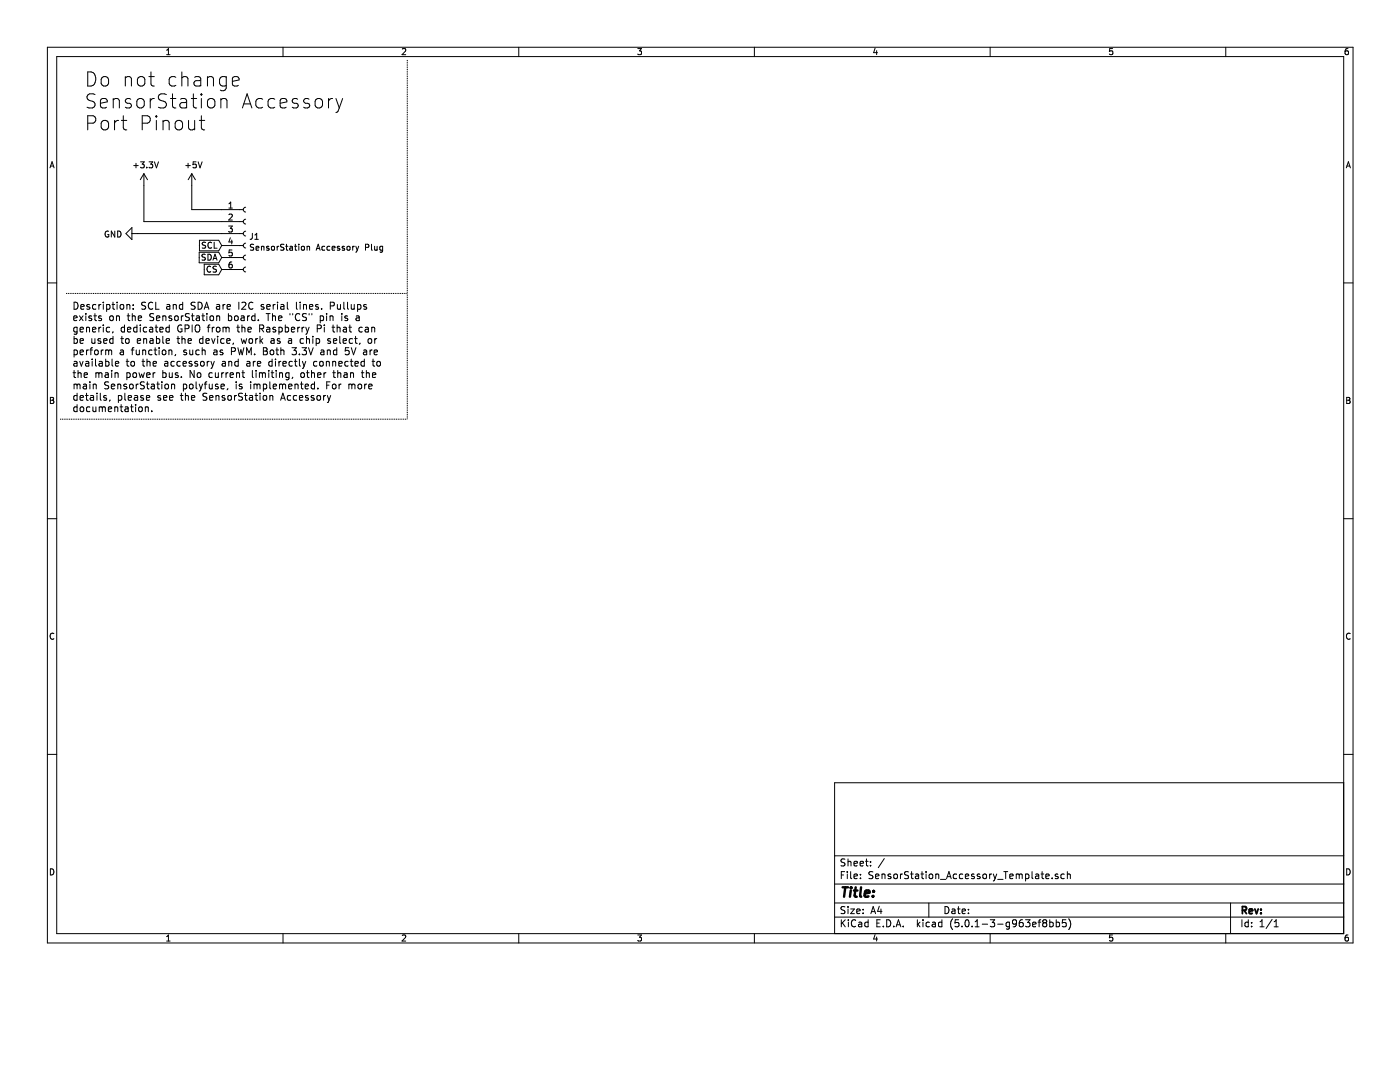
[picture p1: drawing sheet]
<svg xmlns="http://www.w3.org/2000/svg" width="279mm" height="216mm" viewBox="0 0 279 216" stroke-linecap="round" stroke-linejoin="round" font-family="sans-serif">
<g fill="none" stroke="#000" stroke-width=".2">
<path d="M9.5 9.4h260.5v178.8h-260.5zM11.3 11.3h256.9v175h-256.9zM17.5 14.4a1.48 1.48 0 0 1 1.5 .7 1.48 1.48 0 0 1-.2 1.7l-.6 .4h-.7zM19 18.9l-1.1-.2a.68 .68 0 0 0-.5 .7 .68 .68 0 0 0 .5 .7 1 1 0 0 1 1.1 .6 .69 .69 0 0 1-.6 .8l-1-.1M20.3 15.5a.77 .77 0 0 1 .8-.2 .77 .77 0 0 1 .6 .5v.8a.77 .77 0 0 1-.8 .6 .77 .77 0 0 1-.7-.6v-.8zM22.6 19.9a.71 .71 0 0 1 1.2 .2v1.4M22.6 19.7v1.8M25 15.5a.71 .71 0 0 1 1.2 .2v1.5M25 15.3v1.9M26.1 19.8l-.7-.1-.4 .4 .2 .4 .9 .2 .1 .3-.1 .4-.3 .1-.8-.1M27.4 19.9a.78 .78 0 0 1 1.4 .3v.8a.77 .77 0 0 1-.8 .6 .77 .77 0 0 1-.7-.6zM27.6 15.5a.76 .76 0 0 1 .7-.2 .76 .76 0 0 1 .6 .5v.8a.76 .76 0 0 1-.7 .6 .76 .76 0 0 1-.8-.6v-.8z"/>
<path d="M29.7 15.3h1.1M30 19.7v1.8M30.1 14.4v2.4l.1 .2 .6 .2M30.8 19.7a.73 .73 0 0 0-.8 .5M33.2 18.9l-1.1-.2a.68 .68 0 0 0-.5 .7 .68 .68 0 0 0 .5 .7 1 1 0 0 1 1.1 .6 .74 .74 0 0 1-.5 .8l-1.1-.1M33.3 10l.3-.3v1.2M33.3 10.9h.6M34 19.7h1.1M34.4 18.7v2.4l.1 .3 .6 .1M35.1 15.4a.9 .9 0 0 0-1.2 .1l-.1 .3 .1 1.1a.9 .9 0 0 0 1.2 .1M36 19.8l.3-.1 .8 .1 .1 .3v1.4M36.3 15.5a.71 .71 0 0 1 1.2 .2v1.5"/>
<path d="M36.3 14.4v2.8M38.2 19.7h1.1M38.6 18.7v2.4l.1 .3 .6 .1M38.8 15.4l.3-.1 .8 .1 .2 .3v1.5M40.1 16l-1 .1a.55 .55 0 0 0-.4 .5 .55 .55 0 0 0 .4 .6l1-.2M40.2 18.7v.3M40.2 19.7v1.8M40.2 18.7l-.1 .2 .1 .1M40.2 18.7l.1 .2-.1 .1M41.4 15.5a.69 .69 0 0 1 1.2 .2v1.5M41.4 15.3v1.9M41.5 19.9a.78 .78 0 0 1 1.4 .3v.8a.77 .77 0 0 1-.8 .6 .77 .77 0 0 1-.7-.6z"/>
<path d="M44.1 19.9a.71 .71 0 0 1 1.2 .2v1.4M44.1 19.7v1.8M45.2 15.4l-.9-.1-.5 .5v.8l.3 .4 .2 .2 .9-.2M45.2 15.3v2.3a.75 .75 0 0 1-1.2 .4M46.4 16.2l1.3-.2-.1-.6-.8-.1-.3 .1-.1 .3 .1 1.3 .3 .2 .8-.2M52.4 19.8a.9 .9 0 0 0-1.2 .1l-.1 .3v.8l.1 .3a.9 .9 0 0 0 1.2 .1M54.8 19.8a.9 .9 0 0 0-1.2 .1l-.1 .3 .1 1.1a.9 .9 0 0 0 1.2 .1M56.5 9.4v1.9M59.4 19.8l-.7-.1-.3 .1-.1 .3 .1 .4 1 .2 .1 .3-.1 .4-.3 .1-.8-.1M61.7 19.8l-.7-.1-.4 .4 .1 .4 1 .2 .1 .3-.1 .4-.3 .1-.8-.1M63 19.9a.78 .78 0 0 1 1.4 .3v.8a.77 .77 0 0 1-.8 .6 .77 .77 0 0 1-.7-.6zM65.6 19.7v1.8"/>
<path d="M66.4 19.7a.73 .73 0 0 0-.8 .5M67 19.7l.7 1.8M68.4 19.7l-.7 1.8M80.3 9.8l.5-.1 .2 .3-.8 .9h.8M103.5 9.4v1.9M127.3 9.7h.7l-.4 .4 .4 .2v.5l-.2 .1-.5-.1M150.6 9.4v1.9M174.6 9.6l-.2 .9h.7M175 10.1v.8M197.6 9.4v1.9M222 9.7h-.5l-.1 .6 .6-.1v.6l-.1 .1-.5-.1M244.6 9.4v1.9"/>
<path d="M269 9.7h-.3l-.2 .3-.1 .7 .3 .2 .4-.1-.1-.6-.3-.1-.3 .3M10 33.5l.4-1.2 .4 1.2M10.1 33.1h.6M17.5 24.6h1.1a.77 .77 0 0 0 .5-.8 .77 .77 0 0 0-.5-.7h-1.1v2.8M20 20.6l1.4-.3-.1-.5-.9-.1-.4 .4v1l.2 .3 .2 .1 .9-.1M20.3 24.3a.77 .77 0 0 1 .8-.3 .77 .77 0 0 1 .6 .6v.8a.77 .77 0 0 1-.8 .5 .77 .77 0 0 1-.7-.5v-.8zM22.9 24v1.9M23.7 24a.77 .77 0 0 0-.8 .6M24.2 24h1.1M24.6 23.1v2.4l.1 .3 .6 .1M26.7 33h.9M27.1 32.6v.9"/>
<path d="M28 32.3h.8l-.4 .4 .3 .2 .1 .4-.3 .2-.5-.1M28.4 24.6h1.1a.77 .77 0 0 0 .5-.8 .77 .77 0 0 0-.5-.7h-1.1v2.8M28.7 34.7v9.5h19.8M28.7 34.7l-.7 1.2M28.7 34.7l.7 1.2M29.3 33.4v.1M29.7 32.3h.8l-.4 .4 .3 .2v.5l-.1 .1-.6-.1M30.8 32.3l.4 1.2 .4-1.2M31.2 23.1l-.1 .1 .1 .2M31.2 23.1v.3M31.2 24v1.9M31.2 23.1l.1 .1-.1 .2"/>
<path d="M32.5 24.3a.71 .71 0 0 1 1.3 .1v1.5M32.5 24v1.9M35.1 24.3a.77 .77 0 0 1 .8-.3 .77 .77 0 0 1 .5 .6v.8a.77 .77 0 0 1-.7 .5 .77 .77 0 0 1-.7-.5v-.8zM37.1 33h.9M37.2 20.3l-.9 .2a.55 .55 0 0 0-.4 .5 .55 .55 0 0 0 .4 .5l.9-.1M37.5 32.6v.9M37.6 24v1.5l.2 .3a.77 .77 0 0 0 1-.1M38.3 34.7v7.1h10.2M38.3 34.7l-.7 1.2M38.3 34.7l.7 1.2M38.8 24v1.9M39.1 32.3h-.5l-.1 .6 .2-.2 .4 .1v.6l-.1 .1-.5-.1"/>
<path d="M39.5 32.3l.4 1.2 .4-1.2M39.8 24h1.1M40.2 23.1v2.4l.1 .3 .6 .1M48.4 21.5l.9-2.8 1 2.8M48.6 20.7h1.4M55.9 20.6l1.3-.3-.1-.5-.8-.1-.3 .1-.1 .3 .1 1.3 .3 .1 .8-.1M67.7 21.5l-.3 .7-.4 .3M268.7 33.5l.4-1.2 .4 1.2M268.8 33.1h.6M9.5 56.5h1.8M21.6 46.2a.55 .55 0 0 0-.6 .5 .55 .55 0 0 0 .6 .6l.1-.5h-.2M22.9 46.1v1.2l-.7-1.2v1.2"/>
<path d="M23.5 46.1a.6 .6 0 0 1 .7 .6 .6 .6 0 0 1-.7 .6zM26.3 46.6h22.2M26.3 45.4v2.4l-1.2-1.2zM39.8 50.3h3.9l.5 1.1-.5 1h-3.9zM39.8 47.9h3.9l.5 1.1-.5 1h-3.9zM40.8 52.7h2.9l.5 1.1-.5 1h-2.9zM41 50.8l-.5-.1-.1 .1v.4l.5 .3 .1 .2-.2 .2h-.5M41 48.4l-.4-.1-.2 .1v.4l.5 .2 .1 .3-.2 .2h-.4M41.5 50.7a.6 .6 0 0 1 .7 .6 .6 .6 0 0 1-.7 .6zM42 53.2a.53 .53 0 0 0-.7 .5 .53 .53 0 0 0 .7 .5M42.2 48.4a.53 .53 0 0 0-.7 .1 .53 .53 0 0 0 0 .7l.4 .3 .3-.1M42.5 51.9l.4-1.2 .4 1.2"/>
<path d="M42.6 51.6h.6M42.7 48.3v1.2h.6M43.2 53.2l-.5-.1-.2 .2 .1 .3 .5 .2v.4l-.6 .1M44.2 53.8h4.3M44.2 51.4h4.3M44.2 49h4.3M45.6 45.1h.8l-.4 .5 .3 .1 .1 .4-.3 .2-.5-.1M45.7 41.5h.7M45.7 40.7l.3-.4v1.2M45.7 42.8l.4-.1 .3 .3-.8 .9h.8M46 47.4l-.3 .9h.7M46.3 52.3h-.3a.74 .74 0 0 0-.1 1.2l.4-.1 .1-.4-.3-.3h-.2l-.2 .3"/>
<path d="M46.3 47.9v.8M46.3 49.9h-.5l-.1 .6 .4-.2 .3 .3v.3l-.3 .2-.4-.1M49 53.3a.48 .48 0 0 0-.5 .5 .48 .48 0 0 0 .5 .5M49 50.9a.48 .48 0 0 0-.5 .5 .48 .48 0 0 0 .5 .5M49 48.5a.48 .48 0 0 0-.5 .5 .48 .48 0 0 0 .5 .5M49 46.1a.48 .48 0 0 0-.5 .5 .48 .48 0 0 0 .5 .5M49 43.7a.48 .48 0 0 0-.5 .5 .48 .48 0 0 0 .5 .5M49 41.4a.48 .48 0 0 0-.5 .4 .48 .48 0 0 0 .5 .5M50.4 46.6v.8l-.2 .3-.3 .1M50.6 48.8l-.4-.1-.2 .2v.3l.5 .2 .1 .3-.2 .2h-.4M50.9 47.8h.7M50.9 46.9l.3-.3v1.2"/>
<path d="M51.1 49.5l.6-.1-.1-.2-.3-.1-.2 .2 .1 .6h.4M52.2 49.3l.4-.1 .1 .7M52.2 49.1v.8M53.7 49.2l-.3-.1-.2 .2 .1 .2 .4 .1v.3h-.5M54.2 49.3l.5-.1v.7l-.5-.1zM55.3 49.1v.8M55.6 49.1l-.3 .3M56.7 48.8l-.5-.1-.1 .2v.4l.5 .1 .1 .3-.3 .2h-.4M57 49.1h.5M57.2 48.7v1.1l.3 .1M57.9 49.2h.4l.1 .7M58.4 49.4l-.6 .2 .1 .3h.5"/>
<path d="M58.8 49.1h.4M58.9 48.7v1.1l.3 .1M59.6 48.7v.2M59.6 49.1v.8M60.2 49.3l.5-.1v.7l-.5-.1zM61.3 49.3l.4-.1 .1 .7M61.3 49.1v.8M63.1 49.9l.4-1.2 .4 1.2M63.2 49.6h.6M64.8 49.2l-.3-.1-.3 .3 .1 .5h.5M65.8 49.2l-.3-.1-.2 .3 .1 .5h.4M66.3 49.5l.6-.1-.1-.2-.4-.1-.1 .2v.6h.5"/>
<path d="M67.8 49.2l-.3-.1-.2 .2 .1 .2 .4 .1v.3h-.5M68.7 49.2l-.2-.1-.2 .2v.2l.4 .1v.3h-.4M69.3 49.3l.2-.2 .3 .2-.1 .6-.4-.1zM70.4 49.1v.8M70.7 49.1l-.3 .3M71 49.1l.3 .8M71.3 49.9l-.3 .4M71.6 49.1l-.3 .8M72.9 49.4l.6-.1 .1-.4-.7-.2v1.2M74.1 48.7v1.1l.2 .1M74.8 49.1v.8l.5-.1M75.3 49.1v.8"/>
<path d="M76.4 49.1v1l-.3 .2h-.3M76.4 49.2l-.4-.1-.2 .3 .1 .5h.5M268.2 56.5h1.8M10.1 79.9h.4M10.1 79.3h.4l.2 .2-.2 .4 .2 .2-.2 .4h-.4zM14.6 74.4h.5M14.7 63.5l.7-.1-.1-.3-.4-.1-.2 .2 .1 .7h.5M14.8 60.3a.71 .71 0 0 1 .8 .7 .71 .71 0 0 1-.8 .7zM14.8 67.1v1.4M14.8 69.8v1.4M14.8 73.9v1.2l.3 .2M14.8 76.6v1"/>
<path d="M14.8 72.2h.5l.1 .9M14.8 67.6h.4l.3 .3-.2 .5h-.5M14.8 69.9l.4-.1 .3 .3-.2 .6h-.5M14.8 76.8v-.1a.34 .34 0 0 1 .6 .2M15.4 72.4l-.5 .1-.2 .2 .2 .4 .5-.1M15.4 65.4l-.4-.1-.3 .3 .1 .6h.6M15.4 79l-.4-.1-.3 .3 .1 .6h.6M15.4 65.3v1.1l-.3 .3h-.3M15.4 76.9v.7M15.4 78.5v1.4M15.4 76.9l.2-.3 .3 .1 .1 .9M15.6 73.9v1.4"/>
<path d="M15.6 74.5v-.1a.34 .34 0 0 1 .6 .2v.7M15.9 63l.7 1M15.9 72.1l.3 1 .4-1M16 70.3l.6-.1v-.3l-.4-.1-.2 .2 .1 .7h.5M16 79.4l.6-.2v-.2l-.4-.1-.2 .2 .1 .7h.5M16 65.8l.6-.2v-.2l-.4-.1-.2 .2 .1 .7h.5M16 68l.6-.1v-.3h-.4l-.2 .2 .1 .6h.5M16.1 61.2l.7-.1-.1-.3h-.4l-.2 .2 .1 .6h.5M16.6 63l-.7 1M16.6 76.7h.6l.1 .9M16.8 74.9l.7-.2-.1-.3h-.4l-.2 .2 .1 .7h.5M17.1 78.9h.5"/>
<path d="M17.1 62.6v.1M17.1 63v1M17.1 72.2h.6v.9M17.3 65.4a.34 .34 0 0 1 .6 .1v.8M17.3 65.3v1M17.3 69.8v1M17.3 78.5v1.2l.3 .2M17.3 77l-.5 .1-.2 .2 .2 .3 .5-.1M17.7 69.8l-.3 .1-.1 .2M17.7 72.4l-.4 .1-.2 .2 .2 .4 .4-.1M17.9 60.8a.34 .34 0 0 0-.6 .2l.1 .2 .5 .2-.2 .3-.4-.1M17.9 76.2v.1"/>
<path d="M17.9 76.6v1M17.9 69.8h.6M18.1 79h.5l.1 .9M18.3 63.1a.34 .34 0 0 0-.6 .1l.1 .2 .5 .3-.2 .3-.4-.1M18.3 67.6v.7a.35 .35 0 0 0 .3 .2 .35 .35 0 0 0 .3-.1M18.4 71.7v.1M18.4 72.1v1M18.5 65.8l.6-.2v-.2l-.4-.1-.2 .2v.7h.6M18.5 69.4l-.4 .2v1.2M18.6 76.8l.2-.2 .3 .1 .1 .9M18.6 76.6v1M18.7 79.2l-.5 .1-.2 .2 .2 .4 .5-.1"/>
<path d="M18.7 63h.6M18.9 62.6v1.2l.4 .2M18.9 67.6v.9M18.9 70l.2-.2 .4 .2 .1 .5-.3 .3h-.2l-.2-.3zM19.1 71.7v1.1l.2 .3M19.1 60.8h-.4l-.2 .2 .1 .6h.5M19.1 74.4v.9M19.1 74.5l.4-.1 .2 .2M19.3 78.5v.1M19.3 78.9v1M19.7 60.8v.9M19.7 65.3v1"/>
<path d="M19.7 74.6v.7M19.7 74.6a.33 .33 0 0 1 .3-.2 .33 .33 0 0 1 .4 .2v.7M19.8 72.2h.6v.9M20 78.5v1.2l.2 .2M20.1 67.6h-.4l-.2 .2 .1 .2 .5 .1v.3h-.6M20.1 60.8l-.4 .2M20.1 65.3l-.4 .3M20.2 69.8v1M20.2 63.1l-.3-.1-.2 .2v.2l.5 .2v.3h-.5M20.4 72.4l-.5 .1-.2 .2 .2 .4 .5-.1M20.6 60.3v.1M20.6 60.8v.9"/>
<path d="M20.6 64.8v.2M20.6 65.3v1M20.6 69.8l-.4 .3M20.7 68l.7-.1-.1-.3h-.4l-.2 .2 .1 .6h.5M21 74.4h.5l.1 .9M21.1 70l.4-.2 .2 .2M21.1 69.8v1M21.1 71.7v1.4M21.1 72.2l.4-.1 .3 .3-.2 .6h-.5M21.2 79l-.3-.1-.2 .2 .1 .2 .4 .2v.3h-.5M21.3 60.8h.4l.3 .2-.2 .6h-.5M21.3 60.8v1.4"/>
<path d="M21.6 74.7l-.5 .1-.1 .2 .1 .3h.5M21.7 70v.8M21.7 76.3l-.6-.1-.1 .1v.4l.5 .3 .2 .3-.3 .3-.5-.1M21.7 70l.2-.2 .3 .1 .1 .9M21.9 65.4l-.4-.1-.3 .3 .2 .6h.5M22 63.2l.2-.2 .3 .1 .1 .2-.1 .6-.3 .1-.2-.2zM22 79.8l-.2 .3M22.2 77.1l.7-.1-.1-.3-.4-.1-.2 .3 .1 .6h.5M22.3 73.9v.1M22.3 74.4v.9M22.4 60.8h.5M22.4 71.7v1.1l.2 .3"/>
<path d="M22.6 67.6h-.4l-.3 .3 .1 .5h.6M22.6 60.3v1.2l.3 .2M22.6 66.2l-.2 .2M22.6 67.1v1.4M23 74.5v-.1a.34 .34 0 0 1 .6 .2v.7M23 74.4v.9M23 72.6l.7-.2-.1-.2-.4-.1-.2 .2 .1 .7h.5M23.2 63.2l.1-.1a.34 .34 0 0 1 .5 .1v.8M23.2 63v1M23.4 60.3v.1M23.4 60.8v.9M23.5 76.6v1"/>
<path d="M23.5 76.8l.2-.2 .3 .1 .1 .9M23.6 79l.4-.1 .3 .3-.1 .6h-.6M23.6 78.9v1.4M24 60.9l.2-.1 .5 .1-.1 .7-.4 .1-.2-.1zM24 69.9h.6l.1 .9M24.1 67.6h.6M24.3 67.1v1.2l.4 .2M24.7 70.2h-.5l-.2 .3 .2 .3 .5-.1M24.8 65.4l-.4-.1-.2 .3 .1 .6h.5M24.8 64.8v1.5M24.9 78.5v1.2l.2 .2M25.1 67.7l.2-.1 .4 .1v.7l-.4 .1-.2-.1z"/>
<path d="M25.2 72.1h.5M25.3 76.7a.34 .34 0 0 0-.6 .2l.1 .2 .5 .2-.2 .3-.4-.1M25.3 60.9l.2-.1h.3l.1 .9M25.3 60.8v.9M25.3 74.4v1.4M25.3 74.4h.4l.3 .3-.2 .6h-.5M25.4 63h.5M25.4 71.7v1.1l.3 .3M25.4 65.8l.7-.2v-.2l-.4-.1-.3 .2 .1 .7h.6M25.6 79.4l.7-.2-.1-.2-.4-.1-.2 .2 .1 .7h.5M25.6 62.6v1.2l.3 .2M25.9 76.8l.2-.2 .4 .2 .1 .5-.3 .3-.4-.1z"/>
<path d="M26.2 72.2l.2-.1 .3 .1 .2 .2-.2 .6-.3 .1-.2-.2zM26.2 69.8h.5M26.4 63.2v-.1a.34 .34 0 0 1 .6 .1v.8M26.4 62.6v1.4M26.6 61.6v.1M26.6 60.8v.2M26.6 74.5l.2-.1h.3l.2 .3-.2 .6h-.3l-.2-.1zM26.7 69.4l-.3 .2v1.2M26.9 79h.5l.1 .9M27.2 69.8v.8a.35 .35 0 0 0 .3 .2 .35 .35 0 0 0 .3-.2M27.2 76.6v1M27.3 65.4l-.4-.1-.2 .3 .1 .6h.5"/>
<path d="M27.3 64.8v1.5M27.4 68l.7-.1-.1-.3h-.4l-.2 .2 .1 .6h.5M27.5 79.2l-.5 .1-.2 .2 .2 .4 .5-.1M27.6 63.5l.7-.1-.1-.3-.4-.1-.2 .2 .1 .7h.5M27.6 76.6l-.4 .3M27.7 74.4l.3 .9 .3-.6 .2 .6 .3-.9M27.8 69.8v1M28 64.8v.2M28 65.3v1M28.3 72.1h.6M28.5 70l.2-.2 .3 .1 .1 .9M28.5 69.8v1"/>
<path d="M28.5 71.7v1.1l.4 .3M28.6 79l-.3-.1-.2 .2v.2l.5 .2v.3h-.5M28.7 67.7l.2-.1h.3l.1 .9M28.7 67.6v.9M28.8 76.3l-.5-.1-.2 .1v.4l.6 .3 .1 .3-.3 .3-.5-.1M29.1 60.4l-.6-.1-.2 .1v.4l.6 .3 .2 .3-.3 .3-.5-.1M29.2 79.4l.7-.2-.1-.2-.4-.1-.2 .2 .1 .7h.5M29.2 76.6h.5M29.3 74.9l.7-.2-.1-.3h-.4l-.2 .2v.7h.6M29.3 65.4l-.4-.1-.3 .3 .1 .6h.6M29.3 72.2h.1a.34 .34 0 0 1 .6 .1v.8M29.3 71.7v1.4"/>
<path d="M29.4 76.2v1.2l.3 .2M29.9 65.4h.5l.1 .9M30 67.6h.5l.1 .9M30.2 76.7h.5l.1 .9M30.3 69.9l-.3-.1-.3 .3 .1 .6h.5M30.5 60.4a.65 .65 0 0 0-.9 .6 .65 .65 0 0 0 .8 .6h.1M30.5 65.6l-.5 .1-.2 .2 .2 .4 .5-.1M30.6 67.9l-.5 .1-.2 .2 .2 .3 .5-.1M30.6 72.6l.6-.2v-.2l-.5-.1-.1 .2v.7h.6M30.6 74.4v.9M30.7 62.6h-.6l-.2 .2 .1 .4 .6 .2v.4l-.2 .2-.5-.1M30.7 69.8h.6"/>
<path d="M30.8 77l-.5 .1-.2 .2 .2 .3 .5-.1M31 74.4h-.3l-.1 .3M31 65.3h.5M31 69.4v1.2l.3 .2M31.1 60.3v1.4h.7M31.2 64.8v1.2l.3 .3M31.2 63.5l.7-.1-.1-.3-.4-.1-.2 .2 .1 .7h.5M31.2 67.1v1.4M31.2 67.6h.4l.3 .3-.1 .5h-.6M31.3 76.6h.5M31.5 76.2v1.2l.3 .2M31.8 69.4v.1"/>
<path d="M31.8 69.8v1M31.9 65.8l.7-.2-.1-.2-.4-.1-.2 .2 .1 .7h.5M32 79a.34 .34 0 0 0-.5 .1l.1 .2 .5 .3-.2 .3-.4-.1M32.3 76.2v.1M32.3 76.6v1M32.4 70l.2-.2 .4 .2 .1 .5-.1 .2-.4 .1-.2-.2zM32.5 63.2l.1-.1a.34 .34 0 0 1 .5 .1v.8M32.5 63v1M32.5 67.1v1.2l.2 .2M32.5 73.9v1.4M32.5 74.4h.4l.3 .3-.2 .6h-.5M32.6 79.4l.7-.2-.1-.2-.4-.1-.2 .2 .1 .7h.5"/>
<path d="M32.9 72.2h.5l.1 .9M33 76.8l.2-.2 .4 .2v.5l-.2 .3-.4-.1zM33.2 68l.6-.1v-.3h-.4l-.2 .2v.6h.6M33.3 60.8h.5l.1 .9M33.5 72.4l-.5 .1-.2 .2 .2 .4 .5-.1M33.7 70l.2-.2 .3 .1 .1 .9M33.7 69.8v1M33.8 65.4l-.4-.1-.3 .3 .1 .6h.6M33.8 64.8v1.5M33.8 74.4v.9h.4l.2-.1M33.8 79.4l.7-.2v-.2l-.5-.1-.2 .2 .1 .7h.6M33.9 61.1l-.5 .1-.2 .2 .2 .3 .5-.1"/>
<path d="M34.2 63.1l-.3-.1-.2 .2 .1 .2 .4 .2v.3h-.5M34.2 76.8l.1-.1a.34 .34 0 0 1 .6 .2v.7M34.2 76.6v1M34.4 74.4v.9M34.6 60.9v-.1a.34 .34 0 0 1 .6 .2v.7M34.6 60.8v.9M34.8 72.2l-.4-.1-.3 .3 .1 .6h.6M34.9 63.2l.2-.2 .4 .2v.7l-.4 .1-.2-.2zM35 70.7l-.1 .3M35.3 67.6h.6M35.5 74.4a.34 .34 0 0 0-.5 .2v.2l.6 .2-.2 .3h-.4M35.5 67.1v1.2l.4 .2"/>
<path d="M36 72.2l-.4-.1-.3 .3 .2 .6h.5M36 78.9h.5M36.2 63v1M36.2 75.2v.1M36.2 78.5v1.2l.3 .2M36.3 64.9a.65 .65 0 0 0-.9 .6 .65 .65 0 0 0 .9 .7v-.6h-.2M36.3 67.1v1.4M36.3 67.7l.1-.1a.34 .34 0 0 1 .5 .2v.7M36.5 60.8h-.4l-.3 .2 .1 .6h.6M36.5 60.3v1.4M36.5 72.6l.7-.2-.1-.2-.4-.1-.2 .2 .1 .7h.5M36.6 76.7l.4-.1 .3 .3-.2 .6h-.5"/>
<path d="M36.6 63l-.3 .1-.1 .2M36.6 76.6v1.5M36.9 65.6l.7-.1 .1-.5-.8-.2v1.5M37 79.1l.1-.1a.34 .34 0 0 1 .5 .1v.8M37 78.5v1.4M37.2 69.9a.34 .34 0 0 0-.6 .1l.1 .2 .6 .3-.2 .3-.5-.1M37.5 68l.7-.1-.1-.3h-.4l-.2 .2 .1 .6h.5M37.8 62.6h-.5l-.2 .1v.4l.6 .3 .1 .3-.3 .3-.5-.1M37.9 76.8l.2-.2 .3 .1 .1 .2-.1 .6-.3 .1-.2-.1zM37.9 69.8v.9l.4 .1 .2-.2M38.2 79.4l.7-.2-.1-.2-.4-.1-.2 .2 .1 .7h.5M38.2 63h.6"/>
<path d="M38.3 72.2a.34 .34 0 0 0-.6 .1l.1 .2 .5 .3-.2 .3-.4-.1M38.3 64.8v1.5M38.4 62.6v1.2l.4 .2M38.5 69.8v1M38.8 73.9v1.4l-.9-1.4v1.4M38.9 60.4l-.5-.1-.2 .1v.4l.6 .3 .1 .3-.2 .3-.6-.1M39 65l.3-.2a.47 .47 0 0 1 .6 .5v.5a.47 .47 0 0 1-.3 .4 .47 .47 0 0 1-.5 0 1.13 1.13 0 0 1-.1-1.2zM39.1 76.2v1.2l.2 .2M39.2 63.1h.6v.9M39.4 72.2a.34 .34 0 0 0-.5 .1v.2l.6 .3-.2 .3-.4-.1M39.5 74.4h.3l.3 .3v.3l-.3 .3h-.3l-.2-.3zM39.5 60.3a.71 .71 0 0 1 .9 .7 .71 .71 0 0 1-.9 .7z"/>
<path d="M39.8 69.9l-.5-.1-.2 .3 .1 .6h.6M39.8 76.6l.3 1M39.8 63.4h-.5l-.2 .2 .2 .4 .5-.1M40.1 77.6l-.3 .5M40.2 72.2l.3-.1 .3 .3v.4l-.3 .3-.3-.1-.2-.2zM40.3 63h.5M40.4 70l.1-.2 .4 .1v.9M40.4 69.4v1.4M40.4 76.6l-.3 1M40.5 67.6h-.4l-.3 .3 .1 .5h.6M40.5 62.6v1.2l.3 .2M40.5 67.1v1.4"/>
<path d="M40.8 61.7l.4-1.4 .5 1.4M40.8 76.6h.5M40.9 61.3h.7M41.1 68l.7-.1-.1-.3h-.4l-.2 .2 .1 .6h.5M41.3 76.2l-.4 .2v1.2M41.3 78.5h-.5l-.3 .1v.4l.7 .2 .1 .4-.3 .3-.5-.1M41.3 62.6v.1M41.3 63v1M41.4 65.3h.5M41.4 72.1v1M41.8 76.6v.9l.4 .1 .2-.1M41.8 72.1l-.4 .3"/>
<path d="M41.8 79.4l.7-.2-.1-.2-.4-.1-.2 .2 .1 .7h.5M41.9 64.8l-.3 .2v1.3M42 63.2l.2-.2 .4 .2-.1 .7-.3 .1-.2-.2zM42.1 72.1l.3 1M42.2 67.6l.4 .9 .3-.9M42.4 65.3v1M42.4 76.6v1M42.4 74.4h-.4l-.3 .3 .1 .6h.6M42.4 73.1l-.3 .4M42.7 69.9h.5l.1 .9M42.8 65.3l-.4 .3M42.8 72.1l-.4 1"/>
<path d="M43 74.4v.9h.4l.2-.1M43.1 79.1l.2-.2 .4 .1v.9M43.1 78.9v1M43.2 60.8h.6v.9M43.2 63.2l.2-.2 .4 .1v.9M43.2 65.4l.5-.1 .2 .3v.4l-.2 .3-.5-.2zM43.2 63v1M43.3 70.2h-.5l-.2 .3 .2 .3 .5-.1M43.4 67.1v.1M43.4 67.6v.9M43.5 76.7l-.3-.1-.2 .3v.2l.5 .1v.3h-.5M43.6 74.4v.9"/>
<path d="M43.8 61.1l-.4 .1-.2 .2 .2 .3 .4-.1M44.1 77.1l.7-.1-.1-.3-.4-.1-.2 .3 .1 .6h.5M44.2 74.4v.9M44.4 72.2h.5l.1 .9M44.4 69.9l-.3-.1-.2 .2 .1 .2 .4 .2v.3h-.5M44.5 60.8v.9M44.5 65.3v1M44.5 65.4l.4-.1 .2 .2M44.7 74.4l-.5 .3M44.7 67.6h-.4l-.3 .3 .2 .5h.5M44.8 79l-.3-.1-.2 .2 .1 .2 .4 .2v.3h-.5M44.9 60.8l-.4 .2"/>
<path d="M45 72.4l-.5 .1-.2 .2 .2 .4 .5-.1M45.1 65.5a.33 .33 0 0 1 .3-.2 .33 .33 0 0 1 .3 .2v.8M45.1 65.5v.8M45.1 74.4v.9M45.3 68l.6-.1-.1-.3h-.3l-.2 .2v.6h.5M45.3 61.2l.7-.1-.1-.3h-.4l-.2 .2 .1 .6h.5M45.5 77.5l-.2 .3M45.5 79.1l.2-.2 .4 .2v.7l-.4 .1-.2-.2zM45.5 74.4l-.4 .3M45.6 63.1l.4-.1 .3 .3-.2 .6h-.5M45.6 62.6v1.4M45.7 72.2l.1-.1 .4 .1 .1 .9"/>
<path d="M45.7 72.1v1M45.9 74.9l.7-.2-.1-.3h-.4l-.2 .2 .1 .7h.5M46.2 70.1l.7-.1 .1-.2-.1-.3-.7-.1v1.4M46.6 68.4l-.1 .3M46.8 78.9v1M46.9 63.2l.2-.2 .4 .2v.5l-.1 .2-.3 .1-.2-.2zM47.1 76.2v.1M47.1 76.6v1M47.2 74.5l.1-.1a.34 .34 0 0 1 .5 .2v.7M47.2 78.9l-.3 .1-.1 .2M47.2 74.4v.9M47.3 65.3h.5"/>
<path d="M47.5 64.8v1.2l.3 .3M47.5 69.4l.3 1.4 .3-1 .2 1 .4-1.4M47.5 72.2l-.4-.1-.2 .3 .1 .6h.5M47.5 71.7v1.4M47.7 60.3v1.4M48.1 63.1h.6v.9M48.1 67.6l.3 .9 .3-.6 .3 .6 .2-.9M48.3 60.4l.5-.1 .3 .4-.9 1h.9M48.3 65.4a.34 .34 0 0 1 .6 .1v.8M48.3 64.8v1.5M48.3 76.7l-.4-.1-.2 .3 .1 .2 .5 .1v.3h-.6M48.3 74.4h.5"/>
<path d="M48.4 78.5h-.5l-.2 .1v.4l.6 .2 .1 .4-.3 .3-.5-.1M48.5 73.9v1.2l.3 .2M48.7 63.4h-.4l-.2 .2 .2 .4 .4-.1M48.8 78.9h.5M49 78.5v1.2l.3 .2M49.2 70.8v-1.4l.5 1 .4-1v1.4M49.3 72.2h.5l.1 .9M49.4 63v1M49.5 65.8l.6-.2v-.2l-.4-.1-.2 .2 .1 .7h.5M49.7 67.7l.3-.1 .4 .1-.1 .7-.3 .1-.3-.1zM49.8 63l-.4 .3M49.8 79h.6v.9"/>
<path d="M49.9 72.4l-.5 .1-.2 .2 .2 .4 .5-.1M50 76.2v.1M50 76.6v1M50.4 73.9v1.2l.2 .2M50.4 79.2l-.4 .1-.3 .2 .3 .4 .4-.1M50.5 60.4a.57 .57 0 0 0-.7 0 .57 .57 0 0 0-.2 .7l.3 .5 .3 .1 .3-.1M50.6 72.1v1M50.7 76.8l.4-.2 .2 .3M50.7 76.6v1M50.8 70.6v.2M50.9 63.1l-.4-.1-.3 .3 .2 .6h.5M50.9 62.6v1.4"/>
<path d="M50.9 78.9h.5M51 72.1l-.4 .3M51 67.6v.9M51.1 73.9v.1M51.1 74.4v.9M51.1 78.5v1.2l.3 .2M51.3 76.9l.2-.3 .3 .1 .1 .9M51.3 76.9v.7M51.4 72.6l.6-.2v-.2l-.4-.1-.2 .2v.7h.6M51.4 67.6h-.2l-.2 .3M51.6 63.8v.2M51.8 74.5v-.1a.34 .34 0 0 1 .6 .2"/>
<path d="M51.8 74.4v.9M51.8 65.6l.7-.1 .1-.2v-.3l-.8-.2v1.5M51.9 67.1v1.4M51.9 78.5v.1M51.9 78.9v1M52 68l.4 .5M52.2 65.6l.4 .7M52.4 74.6l.2-.2h.3l.1 .9M52.4 74.6v.7M52.4 67.6l-.5 .5M52.6 79.1l.2-.2 .4 .2-.1 .7-.3 .1-.2-.2zM52.6 76.7l.4-.1 .2 .3-.1 .6h-.5"/>
<path d="M52.6 69.4h.4l.3 .2-.3 .4 .3 .2 .1 .3-.3 .3h-.5zM52.6 76.6v1.5M52.6 70h.4M52.6 60.8h-.3l-.2 .2 .1 .2 .4 .1v.3h-.5M53.1 62.6h.8M53.2 61.2l.7-.1v-.3h-.5l-.2 .2 .1 .6h.6M53.2 65.4h.6l.1 .9M53.5 62.6v1.4M53.6 73.9v.1M53.6 74.4v.9M53.9 65.6l-.5 .1-.2 .2 .2 .4 .5-.1M53.9 76.2v1.2l.1 .2"/>
<path d="M53.9 78.9v1M53.9 79.1l.1-.2 .4 .1 .1 .9M54 70l.2-.2 .4 .2-.1 .7-.3 .1-.2-.2zM54.1 67.6h.5l.1 .9M54.1 74.4h.5M54.3 72.2l-.4-.1-.3 .3 .2 .6h.5M54.3 71.7v1.4M54.3 73.9v1.2l.3 .2M54.4 63.2l.2-.2 .3 .1 .1 .9M54.4 62.6v1.4M54.5 60.8v.9M54.5 77.1l.7-.1-.1-.3-.4-.1-.2 .3 .1 .6h.5"/>
<path d="M54.7 67.9l-.4 .1-.3 .2 .3 .3 .4-.1M54.9 60.8h-.3l-.1 .2M55 71.7v.1M55 72.1v1M55 65.4l-.4-.1-.1 .2v.2l.5 .1v.4h-.5M55 69.8h.6M55.1 73.9v.1M55.1 74.4v.9M55.3 69.4v1.2l.3 .2M55.4 60.3v.1M55.4 60.8v.9M55.6 63.5l.7-.1-.1-.3-.4-.1-.2 .2 .1 .7h.5"/>
<path d="M55.7 65.4l.4-.1 .2 .3-.1 .6h-.5M55.7 65.3v1.4M55.7 72.1v1M55.8 76.8l.4-.2 .2 .3M55.8 74.5l.2-.1h.3l.1 .9M55.8 74.4v.9M55.8 76.6v1M55.9 67.6h-.4l-.2 .2 .1 .2 .5 .1v.3h-.6M56 79.9l.5-1.4 .4 1.4M56.1 60.8h.5l.1 .9M56.1 70v-.1a.34 .34 0 0 1 .6 .1v.8M56.1 72.1l-.3 .1-.1 .2"/>
<path d="M56.1 69.4v1.4M56.1 79.5h.7M56.4 76.9a.33 .33 0 0 1 .3-.3 .33 .33 0 0 1 .3 .3v.7M56.4 76.9v.7M56.5 72.6l.6-.2v-.2l-.4-.1-.2 .2v.7h.6M56.7 61.1l-.5 .1-.2 .2 .2 .3 .5-.1M56.9 65.4l.4-.1 .3 .3-.1 .6h-.6M56.9 64.8v1.5M57.3 60.3v1.2l.2 .2M57.6 77.1l.7-.1-.1-.3-.4-.1-.2 .3 .1 .6h.5M57.6 67.6h.6v.9M57.7 74.4h-.4l-.3 .3 .1 .6h.6"/>
<path d="M57.7 74.4v1.1l-.3 .3-.3-.1M57.9 62.6v.2M58 79l-.4-.1-.3 .3 .2 .6h.5M58.2 65.8l.6-.2v-.2l-.5-.1-.1 .2v.7h.6M58.2 67.9l-.5 .1-.2 .2 .2 .3 .5-.1M58.3 69.4h.9l-.5 .5 .5 .3-.1 .4-.2 .2-.6-.2M58.3 72.2l-.4-.1-.2 .3 .1 .6h.5M58.4 62.6v.2M58.4 75.3l-.1 .2M58.8 72.1h.5M58.9 76.8v-.1a.34 .34 0 0 1 .6 .2v.7M58.9 76.6v1"/>
<path d="M58.9 71.7v1.1l.4 .3M59.2 60.3v1.2l.1 .2M59.2 79l-.4-.1-.3 .3 .2 .6h.5M59.4 65.3v1M59.8 70.6v.2M59.8 71.7v1.1l.1 .3M59.8 79.4l.6-.2v-.2l-.5-.1-.1 .2v.7h.6M59.8 62.7a.65 .65 0 0 0-.9 .5 .65 .65 0 0 0 .9 .7v-.1M59.8 65.3l-.4 .3M59.9 60.3v.1M59.9 60.8v.9M59.9 76.6h.6"/>
<path d="M60.1 74.5l.2-.1 .4 .1 .1 .5-.3 .3-.4-.1zM60.2 76.2v1.2l.3 .2M60.3 69.4h.9l-.5 .5h.2l.3 .3-.1 .4-.2 .2-.6-.2M60.3 65.3v1M60.4 72.1l.3 1M60.6 60.8v.9M60.6 60.9l.2-.1h.3l.1 .9M60.6 67.6h-.4l-.3 .3 .1 .5h.6M60.7 65.3l-.4 .3M60.7 73.1l-.1 .3-.2 .1M60.9 77.1l.7-.1-.1-.3-.4-.1-.2 .3 .1 .6h.5M61 65.3l.4 1"/>
<path d="M61 72.1l-.3 1M61.2 67.7l.2-.1h.3l.1 .9M61.2 62.6h-.6l-.2 .1v.4l.6 .3 .2 .3-.3 .3-.5-.1M61.2 67.1v1.4M61.2 74.4h.5M61.4 66.3l-.2 .3-.2 .1M61.4 73.9v1.2l.3 .2M61.5 79l-.3-.1-.2 .2v.2l.5 .2v.3h-.5M61.6 69.4l.4 1.4 .5-1.4M61.7 62.6v.2M61.7 65.3l-.3 1M61.8 61.2l.6-.1v-.3h-.4l-.2 .2v.6h.6"/>
<path d="M62.2 74.5l.2-.1h.3l.1 .9M62.2 73.9v1.4M62.2 62.6v.2M62.4 67.1v.1M62.4 67.6v.9M62.6 79a.34 .34 0 0 0-.5 .1l.1 .2 .5 .3-.2 .3-.4-.1M62.8 76.7l-.4-.1-.3 .3 .1 .6h.6M62.8 76.2v1.4M63.1 67.6h.4l.3 .3-.2 .5h-.5M63.1 67.6v1.4M63.2 72.2l-.4-.1-.2 .3 .1 .6h.5M63.3 79.1l.2-.2 .4 .2 .1 .5-.2 .2-.3 .1-.2-.2z"/>
<path d="M63.3 65.6l.7-.1 .1-.2v-.3l-.8-.2v1.5M63.4 74.9l.7-.2-.1-.3h-.4l-.2 .2v.7h.6M63.4 77.5v.1M63.5 60.8h-.3l-.2 .2 .1 .2 .4 .1v.3h-.5M63.8 72.2l.3-.1 .4 .1-.1 .8-.3 .1-.3-.2zM63.9 63.1l.4-.1 .3 .3-.1 .6h-.6M63.9 63v1.4M64.1 69.9h.5l.1 .9M64.2 61.6v.1M64.6 78.9v1M64.7 70.2h-.5l-.2 .3 .2 .3 .5-.1M64.7 74.4v.9"/>
<path d="M64.7 64.8v.2M64.7 65.3v1M65 78.9l-.4 .3M65.1 74.4l-.4 .3M65.1 72.2l.2-.1 .4 .1v.9M65.1 72.1v1M65.2 62.6v.1M65.2 63v1M65.2 76.9h.5M65.3 70l.2-.2 .4 .1v.9M65.3 69.8v1M65.3 78.9l.4 1"/>
<path d="M65.7 79.9l-.2 .3-.2 .1M65.9 63.2v-.1a.34 .34 0 0 1 .6 .1v.8M65.9 63v1M65.9 76.2h-.7v1.4M65.9 61h.7l.1-.2v-.4l-.8-.1v1.4M65.9 67.6h-.3l-.2 .2 .1 .2 .4 .1v.3h-.5M66 78.9l-.3 1M66.3 65.3h.5M66.4 76.8l.2-.2 .3 .1 .2 .2-.2 .6-.3 .1-.2-.1zM66.4 72.2l.2-.1 .3 .1 .1 .9M66.4 72.1v1M66.4 74.4h.5"/>
<path d="M66.5 64.8v1.2l.3 .3M66.5 68l.7-.1-.1-.3h-.4l-.2 .2 .1 .6h.5M66.6 73.9v1.2l.3 .2M67.2 69.9l-.4-.1-.3 .3 .2 .6h.5M67.2 69.4v1.4M67.3 65.4a.34 .34 0 0 1 .6 .1v.8M67.3 64.8v1.5M67.3 60.8v.7a.35 .35 0 0 0 .3 .2 .35 .35 0 0 0 .4-.1M67.4 74.5l.1-.1a.34 .34 0 0 1 .5 .2v.7M67.4 73.9v1.4M67.6 72.6l.7-.2-.1-.2-.4-.1-.2 .2 .1 .7h.5M67.7 76.6v1"/>
<path d="M67.8 67.1v1.2l.2 .2M68 60.8v.9M68.1 76.6l-.4 .3M68.2 62.6v.1M68.2 63v1M68.5 68l.6-.1v-.3h-.4l-.2 .2v.6h.6M68.5 65.4h.6v.9M68.6 60.3v1.2l.2 .2M68.7 74.4h.5l.1 .9M69.1 65.6l-.4 .1-.2 .2 .2 .4 .4-.1M69.3 74.7l-.5 .1-.2 .2 .2 .3h.5M69.4 63.1a.34 .34 0 0 0-.6 .1l.1 .2 .5 .3-.2 .3-.4-.1"/>
<path d="M69.4 60.3v1.2l.2 .2M69.5 72.2l-.4-.1-.3 .3 .2 .6h.5M69.6 65.3h.5M69.6 69.4h-.6l-.1 .6 .2-.1 .5 .1 .1 .2-.1 .4-.2 .2-.5-.2M69.6 76.8l.4-.2 .2 .3M69.6 76.6v1M69.8 64.8v1.2l.3 .3M69.9 72.1h.5M70 74.5l.1-.1h.4l.1 .9M70 74.4v.9M70.1 60.8v.8l.4 .1 .2-.1M70.1 71.7v1.1l.3 .3"/>
<path d="M70.1 69.4l.5 1.4 .4-1.4M70.2 76.9a.33 .33 0 0 1 .3-.3 .33 .33 0 0 1 .3 .3v.7M70.2 76.9v.7M70.4 67.6h-.4l-.3 .3 .1 .5h.6M70.7 60.8v.9M70.8 67.6h.5M70.8 72.6l.7-.2-.1-.2-.4-.1-.2 .2 .1 .7h.5M71 67.1v1.2l.3 .2M71.1 63.1h.5l.1 .9M71.4 60.8h.4l.2 .2-.1 .6h-.5M71.4 60.8v1.4M71.6 76.7l.3-.1 .3 .3v.4l-.3 .3-.3-.1-.2-.2z"/>
<path d="M71.7 63.4h-.5l-.2 .2 .2 .4 .5-.1M71.8 68.4l-.1 .3M72.1 74.4h.5M72.3 65.4l-.4-.1-.3 .3 .2 .6h.5M72.3 73.9v1.2l.3 .2M72.6 69.9h.5l.1 .9M72.7 72.2l-.4-.1-.3 .3 .2 .6h.5M72.7 71.7v1.4M72.8 76.6v1M72.9 65.4h.5l.1 .9M73.1 60.8h-.3l-.2 .2v.2l.5 .1v.3h-.5M73.1 74.5l.2-.1h.3l.1 .9"/>
<path d="M73.1 73.9v1.4M73.2 70.2h-.5l-.2 .3 .2 .3 .5-.1M73.2 76.6l-.4 .3M73.5 67.7l.2-.1 .4 .1 .1 .5-.3 .3-.4-.1zM73.5 65.6l-.5 .1-.2 .2 .2 .4 .5-.1M73.6 77.1l.7-.1-.1-.3-.4-.1-.2 .3 .1 .6h.5M73.9 69.8v1M74.2 65.4l.2-.1 .3 .1 .1 .9M74.2 65.3v1M74.3 69.8l-.4 .3M74.3 72.1h.5M74.3 74.9l.7-.2-.1-.3h-.4l-.2 .2 .1 .7h.5"/>
<path d="M74.5 71.7v1.1l.3 .3M74.7 70.3l.6-.1v-.3l-.4-.1-.2 .2v.7h.6M74.8 67.6v.9M75.2 67.6l-.4 .3M75.3 72.2l.2-.1 .4 .1v.6l-.1 .2-.3 .1-.2-.2zM268.8 79.9h.4M268.8 79.3h.4l.2 .2-.2 .4 .3 .2-.3 .4h-.4zM15.4 81.3l-.4-.1-.3 .3 .1 .6h.6M15.4 80.7v1.4M16.1 81.3l.1-.1 .4 .1 .1 .6-.2 .2-.4-.1zM17.9 81.3l-.4-.1-.2 .3 .1 .6h.5M18.5 81.2l.1 .9h.3l.2-.1"/>
<path d="M19.1 81.2v.9M19.8 81.3h.1a.34 .34 0 0 1 .5 .1M19.8 81.2v.9M20.4 81.4v.7M20.4 81.4l.1-.1a.34 .34 0 0 1 .5 .1v.7M21.6 81.7l.7-.2-.1-.2-.4-.1-.2 .2 .1 .7h.5M22.9 81.2v.9M22.9 81.3h.1a.34 .34 0 0 1 .5 .1v.7M24 81.2h.5M24.2 80.7v1.2l.3 .2M25 81.3h.5l.1 .8M25.6 81.5l-.5 .1-.2 .2 .2 .3h.5"/>
<path d="M26.1 81.2h.5M26.3 80.7v1.2l.3 .2M27.1 80.7v.1M27.1 81.2v.9M27.7 81.3l.4-.1 .3 .3v.4l-.3 .2h-.2l-.2-.2zM29 81.3l.2-.1 .4 .1v.8M29 81.2v.9M30.3 82v.1M9.5 103.5h1.8M268.2 103.5h1.8M10.7 126.4a.54 .54 0 0 0-.7 .5 .54 .54 0 0 0 .7 .5M269.5 126.4a.54 .54 0 0 0-.8 .5 .54 .54 0 0 0 .8 .5"/>
<path d="M9.5 150.5h1.8M268.2 156.2h-101.6v30.1M268.2 150.5h1.8M10.1 173.4a.62 .62 0 0 1 .7 .6 .62 .62 0 0 1-.7 .6zM166.6 176.4h101.6M166.6 170.8h101.6M167.9 174.6h.5M168.6 173.9h-.7v1.4M168.6 171.5l-.5-.1-.3 .2 .1 .4 .7 .3v.4l-.2 .1-.6-.1M169.1 173.9v.2M169.1 174.4v.9M169.2 171.4v1.4"/>
<path d="M169.2 172l.2-.1h.4v.9M169.8 173.9v1.2l.2 .2M170.4 174.9l.7-.2v-.2l-.4-.1-.3 .2 .1 .7h.6M170.4 172.3l.7-.1v-.3h-.4l-.3 .2 .1 .6h.6M171.7 172.3l.6-.1v-.3h-.5l-.1 .2v.6h.6M171.7 175.2v.1M171.7 174.5v.1M172.7 171.9h.6M172.9 171.4v1.2l.4 .2M173.7 172.7v.1M173.7 171.9v.2M174.2 174l-.5-.1-.3 .3 .1 .3 .6 .3v.4l-.2 .1h-.5"/>
<path d="M174.7 174.9l.7-.2-.1-.2-.3-.1-.3 .2 .1 .7h.5M176 174.5l.2-.1 .4 .1v.8M176 174.4v.9M176.5 171.3l-1.2 1.8M177.8 174.5l-.4-.1-.2 .2 .1 .2 .5 .1v.4h-.6M178.4 174.5l.2-.1 .4 .1v.7l-.2 .1-.4-.1zM179.7 174.4v.9M180.1 174.4l-.4 .3M181.3 174l-.5-.1-.3 .3 .1 .3 .7 .3v.4l-.3 .1h-.5M181.7 174.4h.6M181.9 173.9v1.2l.4 .2M182.7 174.5h.6v.8"/>
<path d="M183.3 174.7l-.4 .1-.2 .2 .2 .3h.4M183.8 174.4h.5M184 173.9v1.2l.3 .2M184.8 173.9v.2M184.8 174.4v.9M185.5 174.5l.4-.1 .3 .3v.4l-.3 .2h-.4l-.1-.2zM186.8 174.5l.1-.1 .4 .1 .1 .8M186.8 174.4v.9M187.7 175.5h1.1M188.9 175.3l.5-1.4 .4 1.4M189 174.9h.7M190.9 174.5l-.4-.1-.3 .3 .1 .5 .2 .1h.4"/>
<path d="M192.1 174.5l-.4-.1-.2 .3 .1 .6h.5M192.7 174.9l.6-.2v-.2l-.4-.1-.2 .2v.7h.6M194.4 174.5l-.3-.1-.2 .2v.2l.5 .1v.4h-.5M195.5 174.5l-.3-.1-.2 .2 .1 .2 .4 .1v.4h-.5M196.2 174.5l.2-.1 .4 .1 .1 .6-.1 .2h-.4l-.2-.1zM197.5 174.4v.9M197.9 174.4l-.4 .3M198.2 174.4l.4 .9M198.6 175.3l-.4 .5M198.9 174.4l-.3 .9M199.1 175.5h1.1M200.3 173.9h.8"/>
<path d="M200.7 173.9v1.4M201.5 174.9l.7-.2-.1-.2-.4-.1-.2 .2 .1 .7h.5M202.8 174.5l.4-.1 .2 .2M202.8 174.4v.9M203.4 174.6l.2-.2 .3 .1 .1 .8M203.4 174.6v.7M204.7 174.5l.4-.1 .2 .3-.1 .6h-.5M204.7 174.4v1.4M206 173.9v1.2l.2 .2M206.7 174.5h.5l.1 .8M207.3 174.7l-.5 .1-.2 .2 .2 .3h.5M207.8 174.4h.5"/>
<path d="M208 173.9v1.2l.3 .2M208.7 174.9l.7-.2-.1-.2-.4-.1-.2 .2 .1 .7h.5M210 175.2v.1M211.1 174.5l-.3-.1-.2 .2v.2l.5 .1v.4h-.5M212.4 174.5l-.4-.1-.3 .3 .1 .5 .2 .1h.4M213 174.5l.2-.1 .3 .1 .1 .8M213 173.9v1.4M268.8 173.4a.62 .62 0 0 1 .7 .6 .62 .62 0 0 1-.7 .6zM33.3 186.9l.3-.3v1.2M33.3 187.8h.6M56.5 186.3v1.9M80.3 186.7l.5-.1 .2 .3-.8 .9h.8"/>
<path d="M103.5 186.3v1.9M127.3 186.6h.7l-.4 .4 .4 .1v.6l-.2 .1-.5-.1M150.6 186.3v1.9M166.6 183h101.6M166.6 180.2h101.6M167.9 183.5v1.4M168.1 184.1l.6 .8M168.6 181l-.5-.1-.3 .3 .1 .3 .7 .3v.4l-.2 .1-.6-.1M168.7 183.5l-.8 .8M169.2 180.9v.1M169.2 181.4v.9M169.3 183.5v.2"/>
<path d="M169.3 184v.9M169.8 181.4h.7l-.7 .9h.7M170.8 183.7a.56 .56 0 0 0-.7 0 .56 .56 0 0 0-.2 .6 .53 .53 0 0 0 .3 .6 .53 .53 0 0 0 .6-.1M171 181.9l.7-.2-.1-.3h-.4l-.2 .2 .1 .6h.5M171.4 184.1h.5l.1 .8M172 184.3l-.5 .1-.2 .2 .2 .3h.5M172.3 182.2v.1M172.3 181.4v.2M173.3 184.1l-.5-.1-.2 .3 .1 .5 .1 .1h.5M173.3 183.5v1.4M173.8 182.3l.5-1.4 .4 1.4M173.9 181.9h.7"/>
<path d="M174.6 186.5l-.2 .9h.7M175 187v.8M175 184.2h.5M175.5 180.8l-.4 1.1h.9M175.7 183.5h-.7v1.4h.7M175.8 181.4v.9M176.3 184.8v.1M177 183.5a.71 .71 0 0 1 .8 .7 .71 .71 0 0 1-.8 .7zM178.4 184.8v.1M178.8 184.9l.5-1.4 .5 1.4M179 184.5h.6M180.3 184.8v.1"/>
<path d="M183.1 183.5v1.4M183.2 184.4l.4 .5M183.6 184l-.5 .5M184.2 183.5v.2M184.2 184v.9M185.4 180.2v2.8M185.5 184.1l-.4-.1-.3 .3 .1 .5 .2 .1h.4M186.1 184.1h.5l.1 .8M186.7 184.3l-.7 .3 .2 .3h.5M188 184.1l-.4-.1-.3 .3 .1 .5 .2 .1h.4M188 183.5v1.4M188.6 180.9a.71 .71 0 0 1 .8 .7 .71 .71 0 0 1-.8 .7z"/>
<path d="M190 181.4h.5l.1 .9M190.1 183.3a1.61 1.61 0 0 0 0 2.2M190.6 181.7l-.5 .1-.2 .2 .2 .3 .5-.1M191.1 181.4h.5M191.3 180.9v1.2l.3 .2M191.3 183.5h-.7v.7l.6-.1 .2 .2-.1 .5-.2 .1-.5-.1M192 184.8v.1M192 181.9l.7-.2-.1-.3h-.4l-.2 .2 .1 .6h.5M192.7 183.7l.2-.2a.76 .76 0 0 1 .5 .7 .76 .76 0 0 1-.5 .7l-.2-.1-.1-.4zM193.3 182.2v.1M193.3 181.4v.2M194 184.8v.1"/>
<path d="M194.6 184.9h.8M194.6 183.9l.4-.4v1.4M196 184.4h1.1M197.6 186.3v1.9M197.6 183.5h.9l-.5 .6 .4 .1v.6l-.2 .1-.6-.1M199.1 184.4h1.1M201.5 184.1l-.5-.1-.2 .3 .1 .5 .1 .1h.5M201.5 184l-.1 1.3-.2 .1-.3-.1M202.9 184.1l-.3 .3-.4-.1-.1-.6 .5-.2 .3 .3-.1 .8-.2 .3h-.4M204.1 183.5l-.4 .1a1.09 1.09 0 0 0-.2 1.3h.4l.3-.1v-.5l-.3-.2h-.4l-.1 .2M204.7 183.5h.9l-.5 .6 .4 .1v.6l-.2 .1-.6-.1M206.1 184.5l.7-.2-.1-.2-.4-.1-.2 .2 .1 .7h.5"/>
<path d="M207.2 184h.5M207.7 183.5l-.3 .2v1.2M208.4 184.1l-.3 .3 .1 .4 .2 .1h.2l.3-.2v-.3l-.3-.3M208.4 184.1l-.3-.2 .3-.4h.2l.3 .3-.3 .3M208.4 184.1h.2M209.5 184.1l.4-.1 .3 .3-.1 .5-.2 .1h-.4M209.5 183.5v1.4M210.8 184.1l.4-.1 .3 .3-.1 .5-.2 .1h-.4M210.8 183.5v1.4M212.7 183.5h-.6l-.1 .7 .7-.1 .1 .2-.1 .5-.2 .1-.5-.1M213.3 183.3a1.61 1.61 0 0 1 0 2.2M222 186.6h-.5l-.1 .5h.6v.6l-.1 .1-.5-.1"/>
<path d="M244.6 186.3v1.9M245.6 180.2v6.1M247.9 183.5v1.4M249.1 184.1l-.4-.1-.2 .3 .1 .6h.5M249.1 183.5v1.4M249.8 184.8v.1M249.8 184.1v.1M251.5 184.9h.8M251.5 183.9l.4-.4v1.4M253.9 183.5l-1.2 1.8M254.3 184.9h.8M254.3 183.9l.4-.4v1.4"/>
<path d="M269 186.6h-.3l-.2 .2-.1 .7 .3 .3 .4-.1-.1-.6-.3-.1-.3 .3"/>
</g>
<path d="M81.3 12v71.6M13.2 58.6h68.1M12 83.6h69.3" fill="none" stroke="#000" stroke-width=".2" stroke-dasharray=".2 .1" stroke-linecap="butt"/>
<path d="M247.9 181.6h.7l.2-.2-.1-.4-.2-.1h-.6v1.4M248.3 181.6l.5 .7M249.3 181.9l.7-.2-.1-.3h-.4l-.2 .2 .1 .6h.5M250.4 181.4l.4 .9 .3-.9M251.7 182.2v.1M251.7 181.4v.2" fill="none" stroke="#000" stroke-width=".36"/>
<path d="M168.2 177h1M168.7 177l-.2 1.9M169.8 177.7l-.2 1.2M169.9 177l-.1 .2M169.9 177l.1 .1-.2 .1M170.4 177.7h.7M170.8 177l-.2 1.7v.1l.4 .1M171.8 177l-.1 1.7 .2 .2M172.6 178.3l.9-.2v-.3l-.6-.1-.3 .3v.8h.7M174.2 178.8v.1M174.4 177.8v.1l-.1 .1M174.4 177.8l-.1 .2" fill="none" stroke="#000" stroke-width=".48"/>
</svg>
